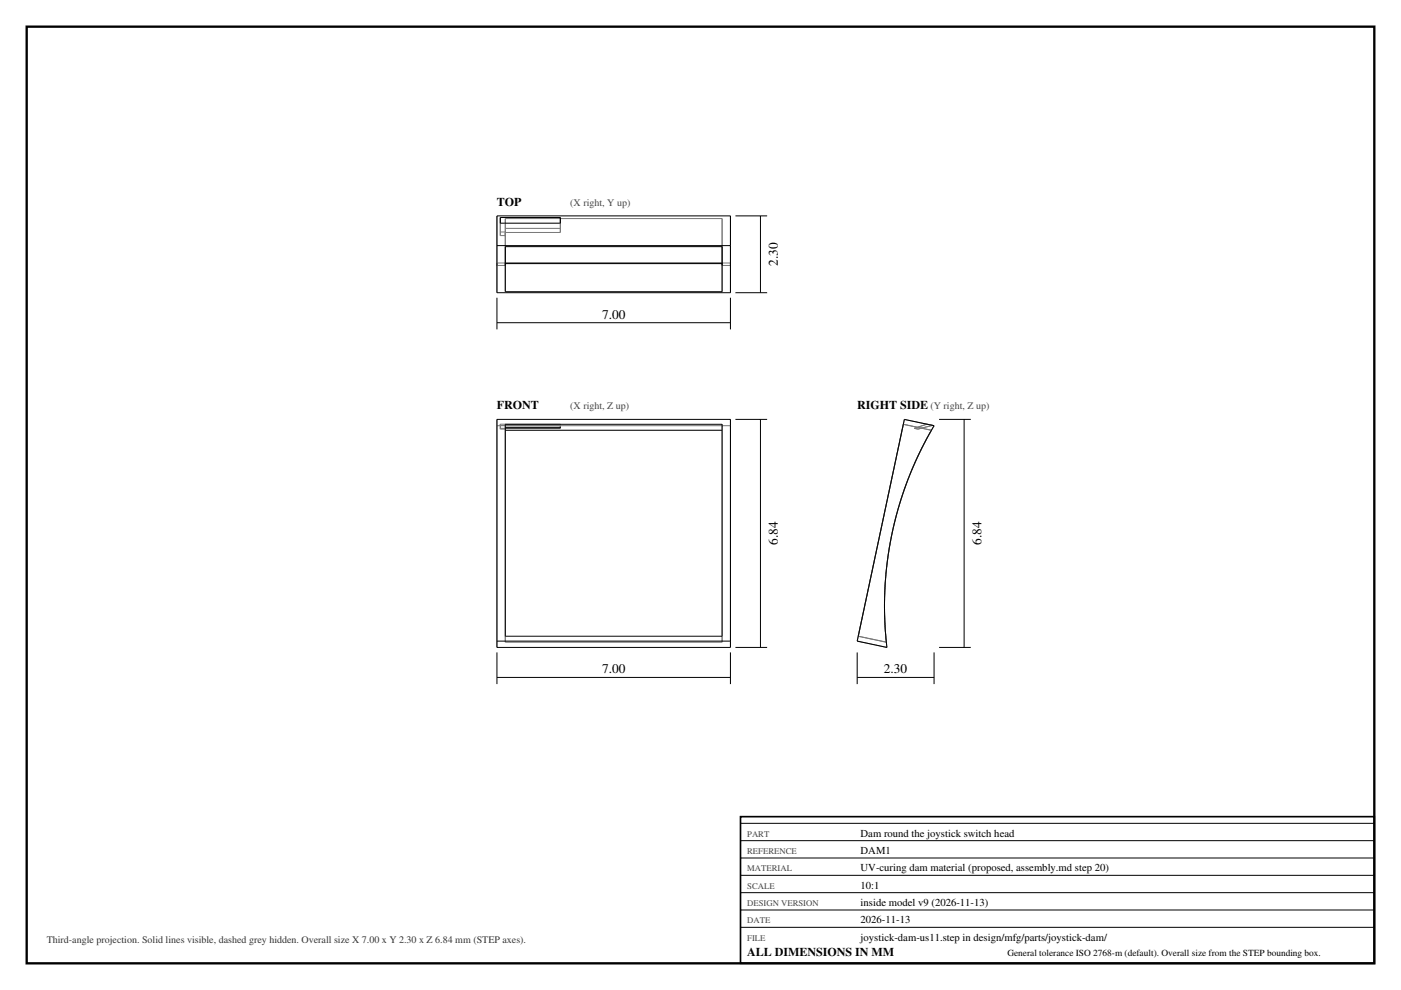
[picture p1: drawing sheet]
<svg xmlns="http://www.w3.org/2000/svg" width="420mm" height="297mm" viewBox="0 0 420 297" stroke-linecap="round" stroke-linejoin="round" font-family="sans-serif">
<defs><g id="words">
<g font-size="4">
<text x="233.2" y="79.8" transform="rotate(-90 233.2 79.8)">2.30</text>
<text x="180.5" y="95.6">7.00</text>
<text x="233.2" y="163.5" transform="rotate(-90 233.2 163.5)">6.84</text>
<text x="294.2" y="163.5" transform="rotate(-90 294.2 163.5)">6.84</text>
<text x="180.5" y="202">7.00</text>
<text x="265" y="202">2.30</text>
</g>
<g font-size="3.6">
<text x="149" y="61.8">TOP</text>
<text x="149" y="122.8">FRONT</text>
<text x="257" y="122.8">RIGHT SIDE</text>
<text x="224" y="286.8">ALL DIMENSIONS IN MM</text>
</g>
<g font-size="3.2">
<text x="258" y="251">Dam round the joystick switch head</text>
<text x="258" y="256.2">DAM1</text>
<text x="258" y="261.4">UV-curing dam material (proposed, assembly.md step 20)</text>
<text x="258" y="266.6">10:1</text>
<text x="258" y="271.8">inside model v9 (2026-11-13)</text>
<text x="258" y="277">2026-11-13</text>
<text x="258" y="282.2">joystick-dam-us11.step in design/mfg/parts/joystick-dam/</text>
</g>
<g font-size="3" fill="#444">
<text x="171" y="61.8">(X right, Y up)</text>
<text x="171" y="122.8">(X right, Z up)</text>
<text x="279" y="122.8">(Y right, Z up)</text>
</g>
<text font-size="3" fill="#333" x="14" y="283">Third-angle projection. Solid lines visible, dashed grey hidden. Overall size X 7.00 x Y 2.30 x Z 6.84 mm (STEP axes).</text>
<text font-size="2.8" x="302" y="286.8">General tolerance ISO 2768-m (default). Overall size from the STEP bounding box.</text>
<g font-size="2.6" fill="#444">
<text x="224" y="251">PART</text>
<text x="224" y="256.2">REFERENCE</text>
<text x="224" y="261.4">MATERIAL</text>
<text x="224" y="266.6">SCALE</text>
<text x="224" y="271.8">DESIGN VERSION</text>
<text x="224" y="277">DATE</text>
<text x="224" y="282.2">FILE</text>
</g>
</g></defs>
<path d="M8 8h404v281h-404z" fill="none" stroke="#000" stroke-width=".7" stroke-linecap="butt"/>
<g fill="none" stroke="#777" stroke-width=".3">
<path d="M149 78.9v8.9M149 64.8v14.8M149 78.9v.7M149 78.9h2.5M149 79.6h2.5v-.5v8.4M150 69.6v1.1M150 69.6v-2.7v3.8M150 70.7h1.5M150 69.6h1.5M151.5 65.6v8.4v-4.3M151.5 65.6h65v8.4M151.5 65.6v2.9"/>
<path d="M151.5 68.5h16.5M151.5 69.7h16.5M151.5 68.5v1.1M151.5 69.6v1.1M151.5 69.7v1M168 68.5v1.2M168 68.5v-1.6v2.8M216.5 78.9h2.5M219 78.9v8.9M219 64.8v14.8M219 78.9v.7M219 79.6h-2.5v-.5v8.4"/>
<path d="M149 127.7v66.5M149 125.8v1.9M149 127.7h70M150 127.3v.3M150 127.6h18M150 127.3h18M150 128.5v.2M150 127.6v1.1M150 127.3v1.2M150 128.5h1.5M150 128.7h1.5M151.5 128.7v-.2v64.2"/>
<path d="M151.5 127.3v1.2M151.5 128.5v.2M168 127.3v.3M168 127.3v.9v-.6M216.5 127.3v65.4M219 125.8v1.9M219 127.7v66.5M270.8 127.3l-13.5 63.6 8.4 1.8a105.9 105.9 0 0 1 13.5-63.6M270.8 127.3l8.4 1.8M270.8 127.3l4.3 .9M271.1 125.8l8.9 1.9a105.9 105.9 0 0 0-14.1 66.5l-8.9-1.9zM274.1 128.5l1.1 .2"/>
<path d="M275.1 128.2l1.2 .3M275.1 128.2l-1 .3M276.3 128.5l2.9 .6M276.3 128.5l-1.1 .2M277.8 127.3l1.7 .3M277.8 127.3l-3.7 1.2M277.8 127.3l-2.7 .9M279.5 127.6l-4.3 1.1M279.5 127.6l-3.2 .9M151.5 192.7h65M151.5 190.9v1.8M216.5 190.9v1.8"/>
</g>
<g fill="none" stroke="#000" stroke-width=".3">
<path d="M149 73.7v-8.9h70v8.9M149 73.7v14.1h70v-14.1M149 73.7h70M150 65.3h18v1.6h-18zM151.5 78.9h65M151.5 74v13.5h65v-13.5M151.5 74h65M151.5 79.1h65M151.5 74v5.6M216.5 74v5.6M220.5 64.8h9.5M228 64.8v23"/>
<path d="M149 89.3v9.5M149 96.8h70M219 89.3v9.5M220.5 87.8h9.5M151.5 127.3h65v63.6h-65zM151.5 129.1h65M151.5 128.2h16.5v.3h-16.5M220.5 125.8h9.5M228 125.8v68.4M271.1 125.8l8.9 1.9a105.9 105.9 0 0 0-14.1 66.5l-8.9-1.9zM281.5 125.8h9.5M289 125.8v68.4"/>
<path d="M149 192.3v1.9h70v-1.9M149 192.3v-66.5h70v66.5M149 192.3h70M149 195.7v9.5M219 195.7v9.5M220.5 194.2h9.5M257 195.7v9.5M280 195.7v9.5M281.5 194.2h9.5M149 203.2h70M257 203.2h23M222 247h190"/>
<path d="M222 252.2h190M222 257.4h190M222 262.6h190M222 267.8h190M222 273h190M222 278.2h190"/>
</g>
<path d="M222 245h190v44h-190z" fill="none" stroke="#000" stroke-width=".5"/>
<use href="#words"/>
</svg>
